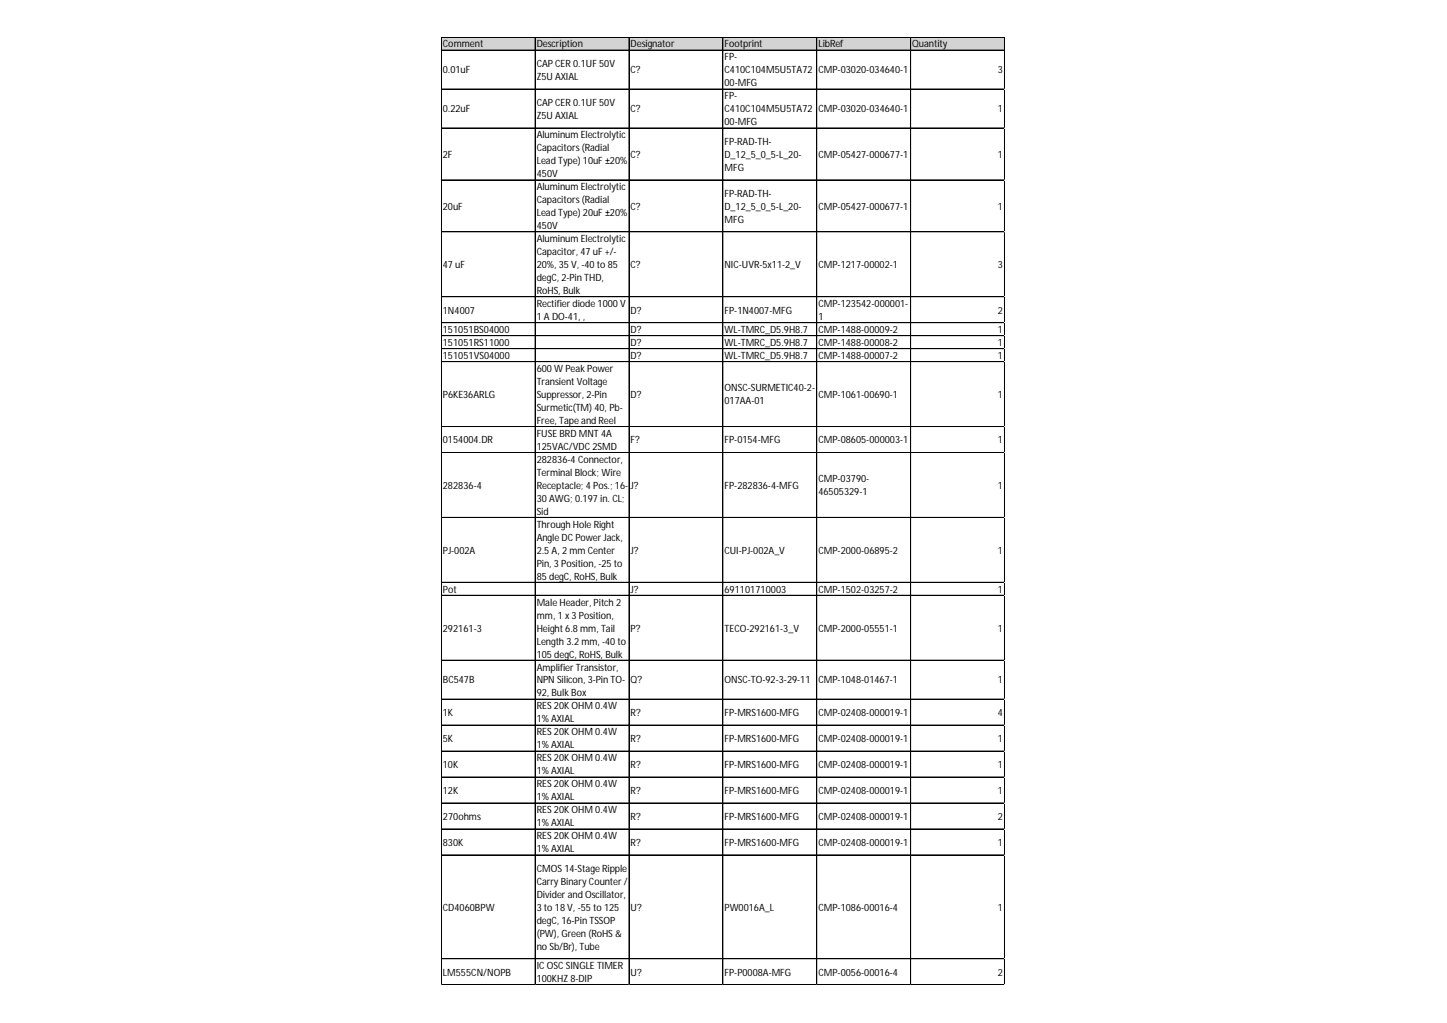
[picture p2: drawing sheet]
<svg xmlns="http://www.w3.org/2000/svg" width="297mm" height="210mm" viewBox="0 0 297 210" stroke-linecap="round" stroke-linejoin="round" font-family="sans-serif">
<defs><g id="words">
<g font-size="2.1">
<text x="90.9" y="9.7">Comment</text>
<text x="110.2" y="9.7">Description</text>
<text x="129.4" y="9.7">Designator</text>
<text x="148.7" y="9.7">Footprint</text>
<text x="168" y="9.7">LibRef</text>
<text x="187.3" y="9.7">Quantity</text>
<text x="90.9" y="15.1">0.01uF</text>
<text x="110.2" y="13.7">CAP CER 0.1UF 50V</text>
<text x="110.2" y="16.4">Z5U AXIAL</text>
<text x="129.4" y="15.1">C?</text>
<text x="148.7" y="12.4">FP-</text>
<text x="148.7" y="15.1">C410C104M5U5TA72</text>
<text x="148.7" y="17.7">00-MFG</text>
<text x="168" y="15.1">CMP-03020-034640-1</text>
<text x="204.9" y="15.1">3</text>
<text x="90.9" y="23">0.22uF</text>
<text x="110.2" y="21.7">CAP CER 0.1UF 50V</text>
<text x="129.4" y="23">C?</text>
<text x="148.7" y="20.4">FP-</text>
<text x="148.7" y="23">C410C104M5U5TA72</text>
<text x="168" y="23">CMP-03020-034640-1</text>
<text x="204.9" y="23">1</text>
<text x="110.2" y="24.4">Z5U AXIAL</text>
<text x="110.2" y="28.4">AluminumElectrolytic</text>
<text x="148.7" y="25.7">00-MFG</text>
<text x="148.7" y="29.7">FP-RAD-TH-</text>
<text x="90.9" y="32.4">2F</text>
<text x="110.2" y="31">Capacitors(Radial</text>
<text x="110.2" y="33.7">LeadType) 10uF±20%</text>
<text x="129.4" y="32.4">C?</text>
<text x="148.7" y="32.4">D_12_5_0_5-L_20-</text>
<text x="148.7" y="35">MFG</text>
<text x="168" y="32.4">CMP-05427-000677-1</text>
<text x="204.9" y="32.4">1</text>
<text x="110.2" y="36.4">450V</text>
<text x="110.2" y="39">AluminumElectrolytic</text>
<text x="110.2" y="41.7">Capacitors(Radial</text>
<text x="148.7" y="40.4">FP-RAD-TH-</text>
<text x="90.9" y="43">20uF</text>
<text x="110.2" y="44.4">LeadType) 20uF±20%</text>
<text x="110.2" y="47">450V</text>
<text x="129.4" y="43">C?</text>
<text x="148.7" y="43">D_12_5_0_5-L_20-</text>
<text x="148.7" y="45.7">MFG</text>
<text x="168" y="43">CMP-05427-000677-1</text>
<text x="204.9" y="43">1</text>
<text x="110.2" y="49.7">AluminumElectrolytic</text>
<text x="110.2" y="52.3">Capacitor, 47 uF +/-</text>
<text x="90.9" y="55">47 uF</text>
<text x="110.2" y="55">20%, 35 V, -40 to85</text>
<text x="110.2" y="57.7">degC, 2-PinTHD,</text>
<text x="129.4" y="55">C?</text>
<text x="148.7" y="55">NIC-UVR-5x11-2_V</text>
<text x="168" y="55">CMP-1217-00002-1</text>
<text x="204.9" y="55">3</text>
<text x="90.9" y="64.3">1N4007</text>
<text x="110.2" y="60.3">RoHS, Bulk</text>
<text x="110.2" y="63">Rectifier diode1000 V</text>
<text x="110.2" y="65.7">1 ADO-41, ,</text>
<text x="129.4" y="64.3">D?</text>
<text x="148.7" y="64.3">FP-1N4007-MFG</text>
<text x="168" y="63">CMP-123542-000001-</text>
<text x="168" y="65.7">1</text>
<text x="204.9" y="64.3">2</text>
<text x="90.9" y="68.3">151051BS04000</text>
<text x="90.9" y="71">151051RS11000</text>
<text x="129.4" y="68.3">D?</text>
<text x="129.4" y="71">D?</text>
<text x="148.7" y="68.3">WL-TMRC_D5.9H8.7</text>
<text x="148.7" y="71">WL-TMRC_D5.9H8.7</text>
<text x="168" y="68.3">CMP-1488-00009-2</text>
<text x="168" y="71">CMP-1488-00008-2</text>
<text x="204.9" y="68.3">1</text>
<text x="204.9" y="71">1</text>
<text x="90.9" y="73.7">151051VS04000</text>
<text x="110.2" y="76.3">600 W Peak Powr</text>
<text x="124.2" y="76.3">e</text>
<text x="129.4" y="73.7">D?</text>
<text x="148.7" y="73.7">WL-TMRC_D5.9H8.7</text>
<text x="168" y="73.7">CMP-1488-00007-2</text>
<text x="204.9" y="73.7">1</text>
<text x="90.9" y="81.6">P6KE36ARLG</text>
<text x="110.2" y="79">TransientVoltage</text>
<text x="110.2" y="81.6">Suppressor, 2-Pin</text>
<text x="129.4" y="81.6">D?</text>
<text x="148.7" y="80.3">ONSC-SURMETIC40-2-</text>
<text x="148.7" y="83">017AA-01</text>
<text x="168" y="81.6">CMP-1061-00690-1</text>
<text x="204.9" y="81.6">1</text>
<text x="110.2" y="84.3">Surmetic(TM) 40, Pb-</text>
<text x="110.2" y="87">Free, TapeandReel</text>
<text x="110.2" y="89.6">FUSE BRD MNT 4A</text>
<text x="90.9" y="91">0154004.DR</text>
<text x="110.2" y="92.3">125VAC/VDC 2SMD</text>
<text x="110.2" y="95">282836-4 Connector,</text>
<text x="129.4" y="91">F?</text>
<text x="148.7" y="91">FP-0154-MFG</text>
<text x="168" y="91">CMP-08605-000003-1</text>
<text x="204.9" y="91">1</text>
<text x="90.9" y="100.3">282836-4</text>
<text x="110.2" y="97.6">Terminal Block; Wire</text>
<text x="110.2" y="100.3">Receptacle; 4 Pos.; 16-</text>
<text x="129.4" y="100.3">J?</text>
<text x="148.7" y="100.3">FP-282836-4-MFG</text>
<text x="168" y="99">CMP-03790-</text>
<text x="168" y="101.6">46505329-1</text>
<text x="204.9" y="100.3">1</text>
<text x="110.2" y="103">30 AWG; 0.197 in. CL;</text>
<text x="110.2" y="105.6">Sid</text>
<text x="90.9" y="113.6">PJ-002A</text>
<text x="110.2" y="108.3">ThroughHoleRight</text>
<text x="110.2" y="110.9">AngleDC Powr Jack,</text>
<text x="110.2" y="113.6">2.5 A, 2 mmCenter</text>
<text x="121.7" y="110.9">e</text>
<text x="129.4" y="113.6">J?</text>
<text x="148.7" y="113.6">CUI-PJ-002A_V</text>
<text x="168" y="113.6">CMP-2000-06895-2</text>
<text x="204.9" y="113.6">1</text>
<text x="110.2" y="116.3">Pin, 3 Position, -25 to</text>
<text x="110.2" y="118.9">85 degC, RoHS, Bulk</text>
<text x="90.9" y="121.6">Pot</text>
<text x="110.2" y="124.3">MaleHeader, Pitch2</text>
<text x="129.4" y="121.6">J?</text>
<text x="148.7" y="121.6">691101710003</text>
<text x="168" y="121.6">CMP-1502-03257-2</text>
<text x="204.9" y="121.6">1</text>
<text x="90.9" y="129.6">292161-3</text>
<text x="110.2" y="126.9">mm, 1 x 3 Position,</text>
<text x="110.2" y="129.6">Height6.8 mm, Tail</text>
<text x="129.4" y="129.6">P?</text>
<text x="148.7" y="129.6">TECO-292161-3_V</text>
<text x="168" y="129.6">CMP-2000-05551-1</text>
<text x="204.9" y="129.6">1</text>
<text x="110.2" y="132.3">Length3.2 mm, -40 to</text>
<text x="110.2" y="134.9">105 degC, RoHS, Bulk</text>
<text x="110.2" y="137.6">Amplifier Transistor,</text>
<text x="90.9" y="140.2">BC547B</text>
<text x="110.2" y="140.2">NPN Silicon, 3-PinTO-</text>
<text x="110.2" y="142.9">92, Bulk Box</text>
<text x="129.4" y="140.2">Q?</text>
<text x="148.7" y="140.2">ONSC-TO-92-3-29-11</text>
<text x="168" y="140.2">CMP-1048-01467-1</text>
<text x="204.9" y="140.2">1</text>
<text x="90.9" y="146.9">1K</text>
<text x="110.2" y="145.6">RES 20K OHM 0.4W</text>
<text x="110.2" y="148.2">1%AXIAL</text>
<text x="129.4" y="146.9">R?</text>
<text x="148.7" y="146.9">FP-MRS1600-MFG</text>
<text x="168" y="146.9">CMP-02408-000019-1</text>
<text x="204.9" y="146.9">4</text>
<text x="90.9" y="152.2">5K</text>
<text x="110.2" y="150.9">RES 20K OHM 0.4W</text>
<text x="110.2" y="153.6">1%AXIAL</text>
<text x="129.4" y="152.2">R?</text>
<text x="148.7" y="152.2">FP-MRS1600-MFG</text>
<text x="168" y="152.2">CMP-02408-000019-1</text>
<text x="204.9" y="152.2">1</text>
<text x="90.9" y="157.6">10K</text>
<text x="110.2" y="156.2">RES 20K OHM 0.4W</text>
<text x="110.2" y="158.9">1%AXIAL</text>
<text x="110.2" y="161.6">RES 20K OHM 0.4W</text>
<text x="129.4" y="157.6">R?</text>
<text x="148.7" y="157.6">FP-MRS1600-MFG</text>
<text x="168" y="157.6">CMP-02408-000019-1</text>
<text x="204.9" y="157.6">1</text>
<text x="90.9" y="162.9">12K</text>
<text x="110.2" y="164.2">1%AXIAL</text>
<text x="110.2" y="166.9">RES 20K OHM 0.4W</text>
<text x="129.4" y="162.9">R?</text>
<text x="148.7" y="162.9">FP-MRS1600-MFG</text>
<text x="168" y="162.9">CMP-02408-000019-1</text>
<text x="204.9" y="162.9">1</text>
<text x="90.9" y="168.2">270ohms</text>
<text x="90.9" y="173.5">830K</text>
<text x="110.2" y="169.5">1%AXIAL</text>
<text x="110.2" y="172.2">RES 20K OHM 0.4W</text>
<text x="129.4" y="168.2">R?</text>
<text x="129.4" y="173.5">R?</text>
<text x="148.7" y="168.2">FP-MRS1600-MFG</text>
<text x="148.7" y="173.5">FP-MRS1600-MFG</text>
<text x="168" y="168.2">CMP-02408-000019-1</text>
<text x="168" y="173.5">CMP-02408-000019-1</text>
<text x="204.9" y="168.2">2</text>
<text x="204.9" y="173.5">1</text>
<text x="110.2" y="174.9">1%AXIAL</text>
<text x="110.2" y="178.9">CMOS 14-StageRipple</text>
<text x="110.2" y="181.5">Carry Binary Counter /</text>
<text x="110.2" y="184.2">Divider andOscillator,</text>
<text x="90.9" y="186.9">CD4060BPW</text>
<text x="110.2" y="186.9">3 to18 V, -55 to125</text>
<text x="110.2" y="189.5">degC, 16-PinTSSOP</text>
<text x="129.4" y="186.9">U?</text>
<text x="148.7" y="186.9">PW0016A_L</text>
<text x="168" y="186.9">CMP-1086-00016-4</text>
<text x="204.9" y="186.9">1</text>
<text x="110.2" y="192.2">(PW), Green(RoHS &amp;</text>
<text x="110.2" y="194.8">noSb/Br), Tube</text>
<text x="90.9" y="200.2">LM555CN/NOPB</text>
<text x="110.2" y="198.8">IC OSC SINGLE TIMER</text>
<text x="110.2" y="201.5">100KHZ 8-DIP</text>
<text x="129.4" y="200.2">U?</text>
<text x="148.7" y="200.2">FP-P0008A-MFG</text>
<text x="168" y="200.2">CMP-0056-00016-4</text>
<text x="204.9" y="200.2">2</text>
</g>
</g></defs>
<path d="M90.6 7.6h115.7v2.7h-115.7z" fill="#d3d3d3"/>
<g fill="none" stroke="#000" stroke-width=".21">
<path d="M90.6 7.6v194.5M90.6 7.6h115.7M90.6 10.3h115.7M90.6 18.3h115.7M109.8 7.7v194.4M109.9 7.7v194.4M129.1 7.7v194.4M148.4 7.7v194.4M167.7 7.7v194.4M186.9 7.7v194.4M187 7.7v194.4M206.2 7.7v194.4"/>
<path d="M90.6 26.3h115.7M90.6 36.9h115.7M90.6 47.6h115.7M90.6 60.9h115.7M90.6 66.2h115.7M90.6 68.9h115.7M90.6 71.5h115.7M90.6 74.2h115.7M90.6 87.5h115.7M90.6 92.8h115.7M90.6 92.9h115.7M90.6 106.2h115.7"/>
<path d="M90.6 119.5h115.7M90.6 122.1h115.7M90.6 122.2h115.7M90.6 135.5h115.7M90.6 143.4h115.7M90.6 143.5h115.7M90.6 148.8h115.7M90.6 154.1h115.7M90.6 159.4h115.7M90.6 164.8h115.7M90.6 170.1h115.7M90.6 175.4h115.7"/>
<path d="M90.6 196.7h115.7M90.6 202h115.7M90.6 202.1h115.7"/>
</g>
<path d="M90.6 202.1v.1" fill="none" stroke="#d4d4d4" stroke-width=".21"/>
<path d="M109.8 202.1v.1" fill="none" stroke="#d4d4d4" stroke-width=".21"/>
<path d="M129.1 202.1v.1" fill="none" stroke="#d4d4d4" stroke-width=".21"/>
<path d="M148.4 202.1v.1" fill="none" stroke="#d4d4d4" stroke-width=".21"/>
<path d="M167.7 202.1v.1" fill="none" stroke="#d4d4d4" stroke-width=".21"/>
<path d="M186.9 202.1v.1" fill="none" stroke="#d4d4d4" stroke-width=".21"/>
<path d="M206.2 202.1v.1" fill="none" stroke="#d4d4d4" stroke-width=".21"/>
<path d="M206.3 18.3h.1" fill="none" stroke="#d4d4d4" stroke-width=".21"/>
<path d="M206.3 26.3h.1" fill="none" stroke="#d4d4d4" stroke-width=".21"/>
<path d="M206.3 36.9h.1" fill="none" stroke="#d4d4d4" stroke-width=".21"/>
<path d="M206.3 47.6h.1" fill="none" stroke="#d4d4d4" stroke-width=".21"/>
<path d="M206.3 60.9h.1" fill="none" stroke="#d4d4d4" stroke-width=".21"/>
<path d="M206.3 66.2h.1" fill="none" stroke="#d4d4d4" stroke-width=".21"/>
<path d="M206.3 68.9h.1" fill="none" stroke="#d4d4d4" stroke-width=".21"/>
<path d="M206.3 71.5h.1" fill="none" stroke="#d4d4d4" stroke-width=".21"/>
<path d="M206.3 74.2h.1" fill="none" stroke="#d4d4d4" stroke-width=".21"/>
<path d="M206.3 87.5h.1" fill="none" stroke="#d4d4d4" stroke-width=".21"/>
<path d="M206.3 92.8h.1" fill="none" stroke="#d4d4d4" stroke-width=".21"/>
<path d="M206.3 106.2h.1" fill="none" stroke="#d4d4d4" stroke-width=".21"/>
<path d="M206.3 119.5h.1" fill="none" stroke="#d4d4d4" stroke-width=".21"/>
<path d="M206.3 122.1h.1" fill="none" stroke="#d4d4d4" stroke-width=".21"/>
<path d="M206.3 135.5h.1" fill="none" stroke="#d4d4d4" stroke-width=".21"/>
<path d="M206.3 143.4h.1" fill="none" stroke="#d4d4d4" stroke-width=".21"/>
<path d="M206.3 148.8h.1" fill="none" stroke="#d4d4d4" stroke-width=".21"/>
<path d="M206.3 154.1h.1" fill="none" stroke="#d4d4d4" stroke-width=".21"/>
<path d="M206.3 159.4h.1" fill="none" stroke="#d4d4d4" stroke-width=".21"/>
<path d="M206.3 164.8h.1" fill="none" stroke="#d4d4d4" stroke-width=".21"/>
<path d="M206.3 170.1h.1" fill="none" stroke="#d4d4d4" stroke-width=".21"/>
<path d="M206.3 175.4h.1" fill="none" stroke="#d4d4d4" stroke-width=".21"/>
<path d="M206.3 196.7h.1" fill="none" stroke="#d4d4d4" stroke-width=".21"/>
<path d="M206.3 202h.1" fill="none" stroke="#d4d4d4" stroke-width=".21"/>
<use href="#words"/>
</svg>
